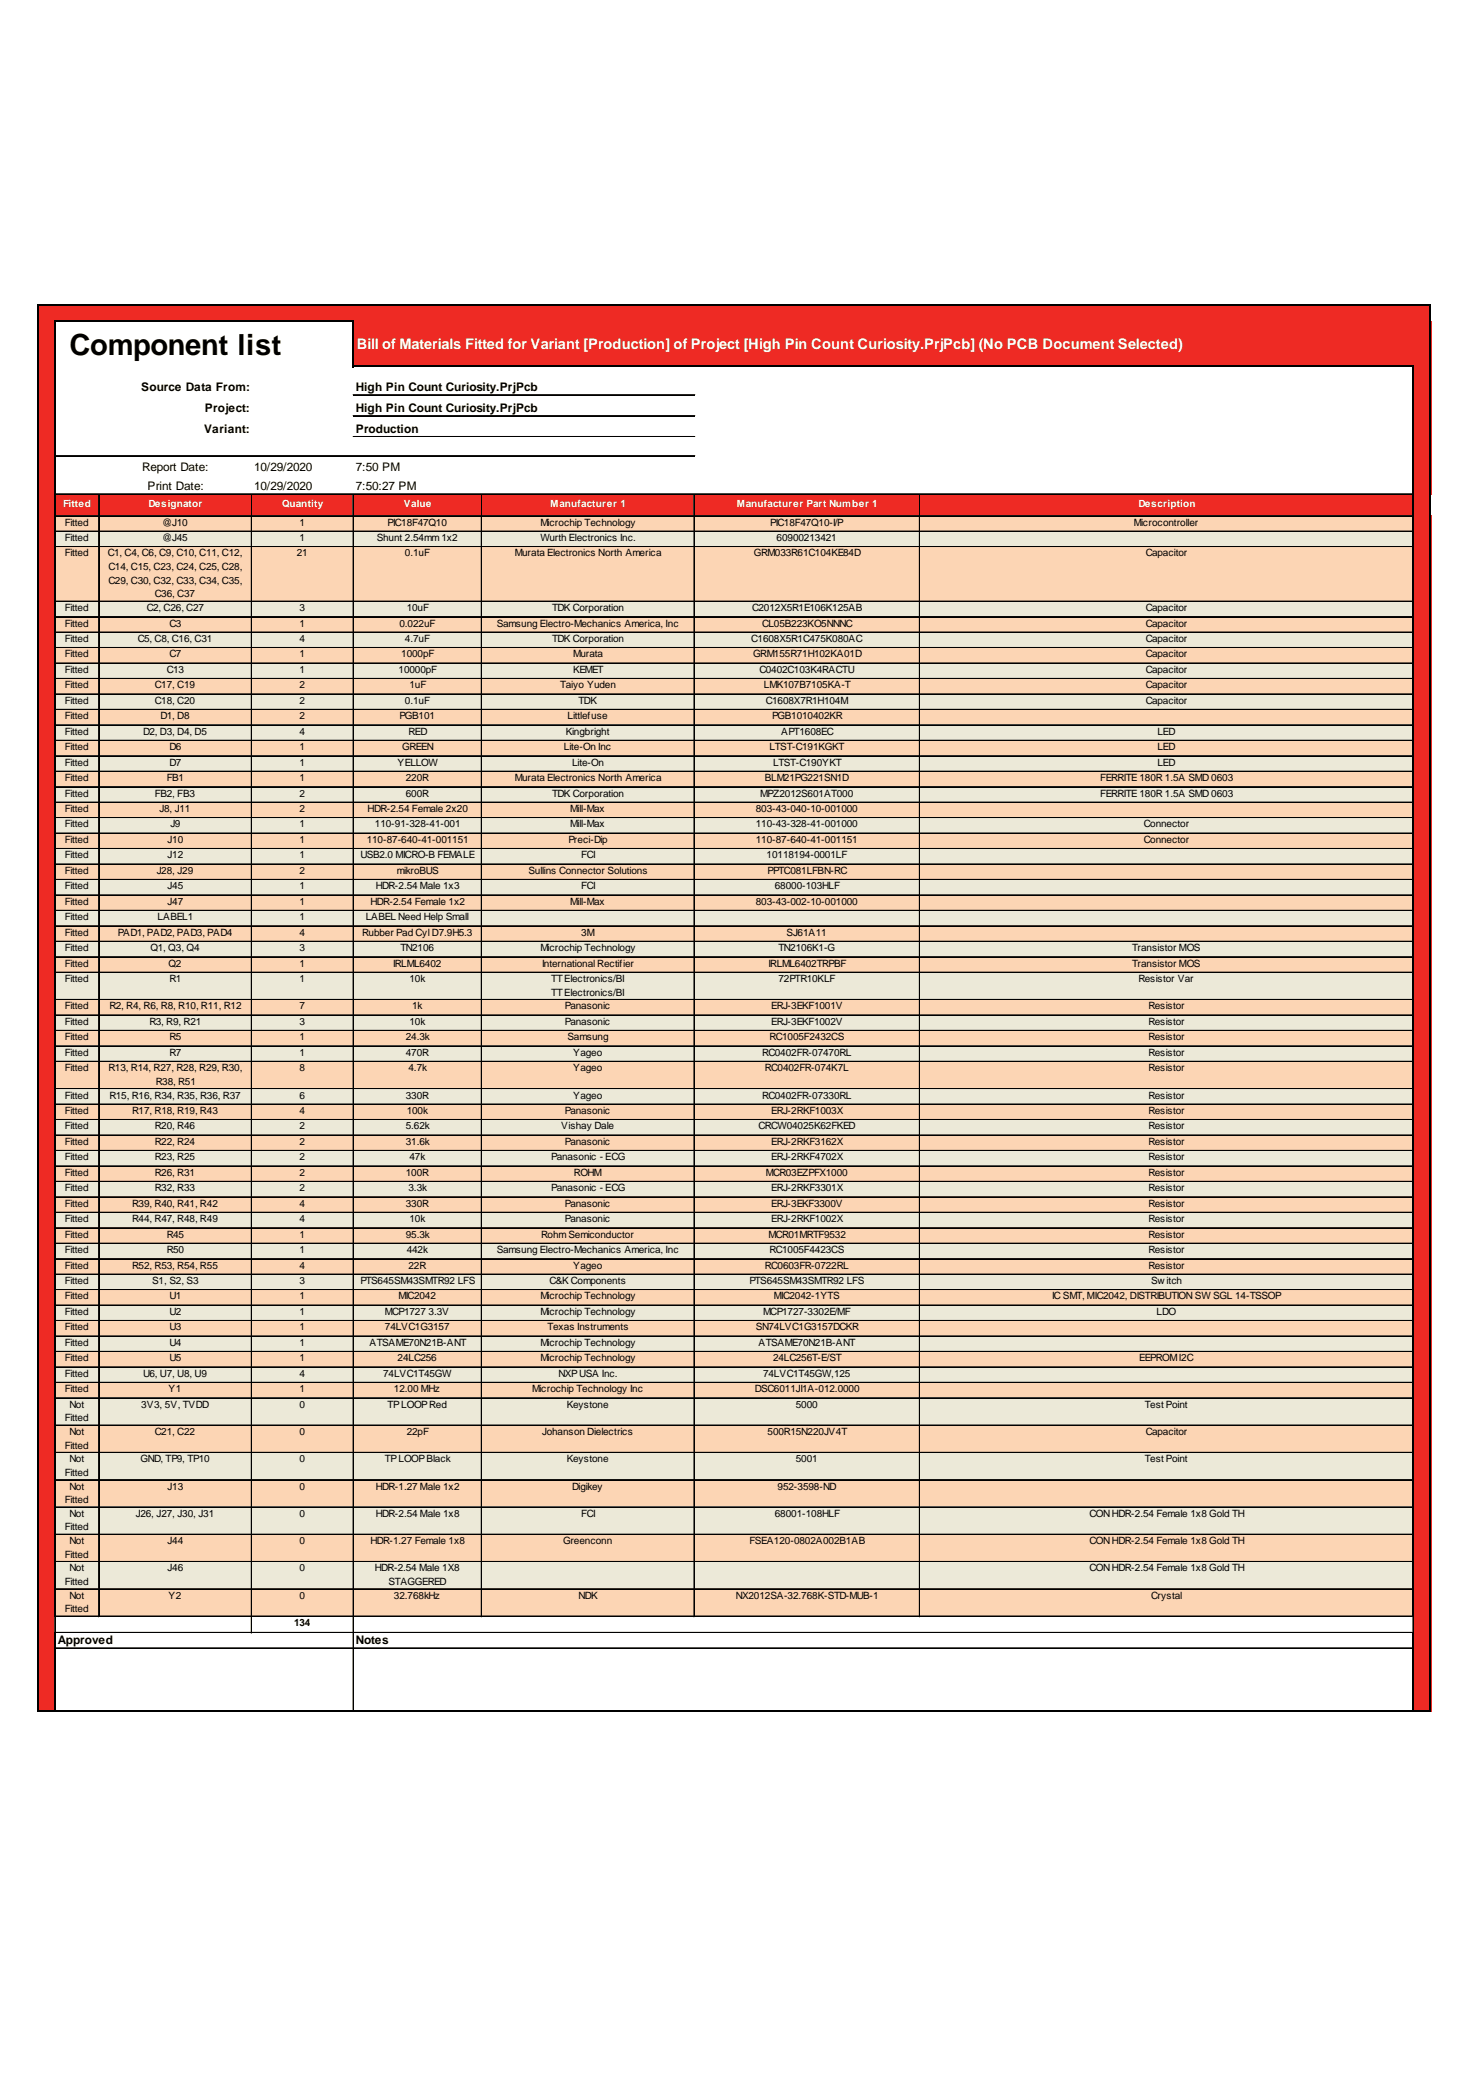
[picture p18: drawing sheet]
<svg xmlns="http://www.w3.org/2000/svg" width="297mm" height="420mm" viewBox="0 0 297 420" stroke-linecap="round" stroke-linejoin="round" font-family="sans-serif">
<defs><g id="words">
<text font-size="5.9" x="14" y="71.6">Component list</text>
<text font-size="2.9" fill="#fff" x="72" y="70.4">Bill of Materials Fitted for Variant [Production] of Project [High Pin Count Curiosity.PrjPcb] (No PCB Document Selected)</text>
<g font-size="2.4">
<text x="28.5" y="78.9">Source Data From:</text>
<text x="41.4" y="83.1">Project:</text>
<text x="71.8" y="78.9">High Pin Count Curiosity.PrjPcb</text>
<text x="71.8" y="83.1">High Pin Count Curiosity.PrjPcb</text>
<text x="41.2" y="87.3">Variant:</text>
<text x="71.8" y="87.3">Production</text>
<text x="28.7" y="95.1">Report Date:</text>
<text x="51.3" y="95.1">10/29/2020</text>
<text x="71.8" y="95.1">7:50 PM</text>
<text x="29.8" y="98.9">Print Date:</text>
<text x="51.3" y="98.9">10/29/2020</text>
<text x="71.8" y="98.9">7:50:27 PM</text>
<text x="11.6" y="331.9">Approved</text>
<text x="71.8" y="331.9">Notes</text>
</g>
<g font-size="2" fill="#fff">
<text x="12.7" y="102.4">Fitted</text>
<text x="30" y="102.4">Designator</text>
<text x="57" y="102.4">Quantity</text>
<text x="81.6" y="102.4">Value</text>
<text x="111.1" y="102.4">Manufacturer 1</text>
<text x="148.8" y="102.4">Manufacturer Part Number 1</text>
<text x="229.9" y="102.4">Description</text>
</g>
<g font-size="2">
<text x="13.1" y="106.1">Fitted</text>
<text x="32.8" y="106.1">@J10</text>
<text x="60.5" y="106.1">1</text>
<text x="78.3" y="106.1">PIC18F47Q10</text>
<text x="109.1" y="106.1">Microchip Technology</text>
<text x="155.5" y="106.1">PIC18F47Q10-I/P</text>
<text x="229" y="106.1">Microcontroller</text>
<text x="13.1" y="109.2">Fitted</text>
<text x="13.1" y="112.4">Fitted</text>
<text x="21.7" y="112.4">C1, C4, C6, C9, C10, C11, C12,</text>
<text x="32.8" y="109.2">@J45</text>
<text x="59.9" y="112.4">21</text>
<text x="60.5" y="109.2">1</text>
<text x="76.1" y="109.2">Shunt 2.54mm1x2</text>
<text x="81.8" y="112.4">0.1uF</text>
<text x="104" y="112.4">Murata Electronics North America</text>
<text x="109.1" y="109.2">Wurth Electronics Inc.</text>
<text x="152.2" y="112.4">GRM033R61C104KE84D</text>
<text x="156.8" y="109.2">60900213421</text>
<text x="231.4" y="112.4">Capacitor</text>
<text x="21.9" y="115.1">C14, C15, C23, C24, C25, C28,</text>
<text x="21.9" y="117.9">C29, C30, C32, C33, C34, C35,</text>
<text x="13.1" y="123.4">Fitted</text>
<text x="29.6" y="123.4">C2, C26, C27</text>
<text x="31.3" y="120.6">C36, C37</text>
<text x="60.5" y="123.4">3</text>
<text x="82.1" y="123.4">10uF</text>
<text x="111.5" y="123.4">TDK Corporation</text>
<text x="151.9" y="123.4">C2012X5R1E106K125AB</text>
<text x="231.4" y="123.4">Capacitor</text>
<text x="13.1" y="126.5">Fitted</text>
<text x="13.1" y="129.6">Fitted</text>
<text x="27.8" y="129.6">C5, C8, C16, C31</text>
<text x="34.2" y="126.5">C3</text>
<text x="60.5" y="126.5">1</text>
<text x="60.5" y="129.6">4</text>
<text x="80.7" y="126.5">0.022uF</text>
<text x="81.8" y="129.6">4.7uF</text>
<text x="100.3" y="126.5">Samsung Electro-Mechanics America, Inc</text>
<text x="111.5" y="129.6">TDK Corporation</text>
<text x="151.7" y="129.6">C1608X5R1C475K080AC</text>
<text x="153.9" y="126.5">CL05B223KO5NNNC</text>
<text x="231.4" y="126.5">Capacitor</text>
<text x="231.4" y="129.6">Capacitor</text>
<text x="13.1" y="132.7">Fitted</text>
<text x="13.1" y="135.9">Fitted</text>
<text x="33.7" y="135.9">C13</text>
<text x="34.2" y="132.7">C7</text>
<text x="60.5" y="132.7">1</text>
<text x="60.5" y="135.9">1</text>
<text x="80.5" y="135.9">10000pF</text>
<text x="81" y="132.7">1000pF</text>
<text x="115.7" y="132.7">Murata</text>
<text x="115.7" y="135.9">KEMET</text>
<text x="152.1" y="132.7">GRM155R71H102KA01D</text>
<text x="153.3" y="135.9">C0402C103K4RACTU</text>
<text x="231.4" y="132.7">Capacitor</text>
<text x="231.4" y="135.9">Capacitor</text>
<text x="13.1" y="139">Fitted</text>
<text x="13.1" y="142.1">Fitted</text>
<text x="31.3" y="139">C17, C19</text>
<text x="31.3" y="142.1">C18, C20</text>
<text x="60.5" y="139">2</text>
<text x="60.5" y="142.1">2</text>
<text x="81.8" y="142.1">0.1uF</text>
<text x="82.7" y="139">1uF</text>
<text x="113.1" y="139">Taiyo Yuden</text>
<text x="116.8" y="142.1">TDK</text>
<text x="154.3" y="139">LMK107B7105KA-T</text>
<text x="154.6" y="142.1">C1608X7R1H104M</text>
<text x="231.4" y="139">Capacitor</text>
<text x="231.4" y="142.1">Capacitor</text>
<text x="13.1" y="145.2">Fitted</text>
<text x="13.1" y="148.3">Fitted</text>
<text x="28.9" y="148.3">D2, D3, D4, D5</text>
<text x="32.4" y="145.2">D1, D8</text>
<text x="60.5" y="145.2">2</text>
<text x="60.5" y="148.3">4</text>
<text x="80.7" y="145.2">PGB101</text>
<text x="82.5" y="148.3">RED</text>
<text x="114.2" y="148.3">Kingbright</text>
<text x="114.6" y="145.2">Littlefuse</text>
<text x="155.9" y="145.2">PGB1010402KR</text>
<text x="157.7" y="148.3">APT1608EC</text>
<text x="233.7" y="148.3">LED</text>
<text x="13.1" y="151.5">Fitted</text>
<text x="13.1" y="154.6">Fitted</text>
<text x="34.2" y="151.5">D6</text>
<text x="34.2" y="154.6">D7</text>
<text x="60.5" y="151.5">1</text>
<text x="60.5" y="154.6">1</text>
<text x="80.3" y="154.6">YELLOW</text>
<text x="81.2" y="151.5">GREEN</text>
<text x="113.9" y="151.5">Lite-On Inc</text>
<text x="115.5" y="154.6">Lite-On</text>
<text x="155.4" y="151.5">LTST-C191KGKT</text>
<text x="156.1" y="154.6">LTST-C190YKT</text>
<text x="233.7" y="151.5">LED</text>
<text x="233.7" y="154.6">LED</text>
<text x="13.1" y="157.7">Fitted</text>
<text x="13.1" y="160.8">Fitted</text>
<text x="31.3" y="160.8">FB2, FB3</text>
<text x="33.7" y="157.7">FB1</text>
<text x="60.5" y="157.7">1</text>
<text x="60.5" y="160.8">2</text>
<text x="81.9" y="157.7">220R</text>
<text x="81.9" y="160.8">600R</text>
<text x="104" y="157.7">Murata Electronics North America</text>
<text x="111.5" y="160.8">TDK Corporation</text>
<text x="153.5" y="160.8">MPZ2012S601AT000</text>
<text x="154.4" y="157.7">BLM21PG221SN1D</text>
<text x="222.2" y="157.7">FERRITE180R 1.5A SMD 0603</text>
<text x="222.2" y="160.8">FERRITE180R 1.5A SMD 0603</text>
<text x="13.1" y="164">Fitted</text>
<text x="13.1" y="167.1">Fitted</text>
<text x="32.2" y="164">J8, J11</text>
<text x="34.4" y="167.1">J9</text>
<text x="60.5" y="164">2</text>
<text x="60.5" y="167.1">1</text>
<text x="74.2" y="164">HDR-2.54 Female 2x20</text>
<text x="75.7" y="167.1">110-91-328-41-001</text>
<text x="115.2" y="164">Mill-Max</text>
<text x="115.2" y="167.1">Mill-Max</text>
<text x="152.6" y="164">803-43-040-10-001000</text>
<text x="152.6" y="167.1">110-43-328-41-001000</text>
<text x="231" y="167.1">Connector</text>
<text x="13.1" y="170.2">Fitted</text>
<text x="13.1" y="173.3">Fitted</text>
<text x="33.9" y="170.2">J10</text>
<text x="33.9" y="173.3">J12</text>
<text x="60.5" y="170.2">1</text>
<text x="60.5" y="173.3">1</text>
<text x="72.8" y="173.3">USB2.0 MICRO-B FEMALE</text>
<text x="74.1" y="170.2">110-87-640-41-001151</text>
<text x="114.8" y="170.2">Preci-Dip</text>
<text x="117.4" y="173.3">FCI</text>
<text x="152.6" y="170.2">110-87-640-41-001151</text>
<text x="154.8" y="173.3">10118194-0001LF</text>
<text x="231" y="170.2">Connector</text>
<text x="13.1" y="176.4">Fitted</text>
<text x="13.1" y="179.6">Fitted</text>
<text x="31.7" y="176.4">J28, J29</text>
<text x="33.9" y="179.6">J45</text>
<text x="60.5" y="176.4">2</text>
<text x="60.5" y="179.6">1</text>
<text x="75.9" y="179.6">HDR-2.54 Male 1x3</text>
<text x="80.1" y="176.4">mikroBUS</text>
<text x="106.7" y="176.4">Sullins Connector Solutions</text>
<text x="117.4" y="179.6">FCI</text>
<text x="155" y="176.4">PPTC081LFBN-RC</text>
<text x="156.5" y="179.6">68000-103HLF</text>
<text x="13.1" y="182.7">Fitted</text>
<text x="13.1" y="185.8">Fitted</text>
<text x="31.8" y="185.8">LABEL1</text>
<text x="33.9" y="182.7">J47</text>
<text x="60.5" y="182.7">1</text>
<text x="60.5" y="185.8">1</text>
<text x="73.9" y="185.8">LABEL Need Help Small</text>
<text x="74.8" y="182.7">HDR-2.54 Female 1x2</text>
<text x="115.2" y="182.7">Mill-Max</text>
<text x="152.6" y="182.7">803-43-002-10-001000</text>
<text x="13.1" y="188.9">Fitted</text>
<text x="23.8" y="188.9">PAD1, PAD2, PAD3, PAD4</text>
<text x="60.5" y="188.9">4</text>
<text x="73.1" y="188.9">Rubber Pad Cyl D7.9H5.3</text>
<text x="117.4" y="188.9">3M</text>
<text x="158.9" y="188.9">SJ61A11</text>
<text x="13.1" y="192">Fitted</text>
<text x="13.1" y="195.2">Fitted</text>
<text x="30.4" y="192">Q1, Q3, Q4</text>
<text x="34" y="195.2">Q2</text>
<text x="60.5" y="192">3</text>
<text x="60.5" y="195.2">1</text>
<text x="79.4" y="195.2">IRLML6402</text>
<text x="80.8" y="192">TN2106</text>
<text x="109.1" y="192">Microchip Technology</text>
<text x="109.5" y="195.2">International Rectifier</text>
<text x="155.2" y="195.2">IRLML6402TRPBF</text>
<text x="157.2" y="192">TN2106K1-G</text>
<text x="228.6" y="192">Transistor MOS</text>
<text x="228.6" y="195.2">Transistor MOS</text>
<text x="13.1" y="198.3">Fitted</text>
<text x="13.1" y="203.8">Fitted</text>
<text x="22.1" y="203.8">R2, R4, R6, R8, R10, R11, R12</text>
<text x="34.2" y="198.3">R1</text>
<text x="60.5" y="198.3">1</text>
<text x="60.5" y="203.8">7</text>
<text x="82.7" y="198.3">10k</text>
<text x="83.2" y="203.8">1k</text>
<text x="111.3" y="198.3">TTElectronics/BI</text>
<text x="111.3" y="201">TTElectronics/BI</text>
<text x="114.1" y="203.8">Panasonic</text>
<text x="155.7" y="203.8">ERJ-3EKF1001V</text>
<text x="157.2" y="198.3">72PTR10KLF</text>
<text x="229.9" y="198.3">Resistor Var</text>
<text x="231.9" y="203.8">Resistor</text>
<text x="13.1" y="206.9">Fitted</text>
<text x="30.2" y="206.9">R3, R9, R21</text>
<text x="60.5" y="206.9">3</text>
<text x="82.7" y="206.9">10k</text>
<text x="114.1" y="206.9">Panasonic</text>
<text x="155.7" y="206.9">ERJ-3EKF1002V</text>
<text x="231.9" y="206.9">Resistor</text>
<text x="13.1" y="210">Fitted</text>
<text x="13.1" y="213.2">Fitted</text>
<text x="34.2" y="210">R5</text>
<text x="34.2" y="213.2">R7</text>
<text x="60.5" y="210">1</text>
<text x="60.5" y="213.2">1</text>
<text x="81.9" y="210">24.3k</text>
<text x="81.9" y="213.2">470R</text>
<text x="114.6" y="210">Samsung</text>
<text x="115.7" y="213.2">Yageo</text>
<text x="153.9" y="213.2">RC0402FR-07470RL</text>
<text x="155.4" y="210">RC1005F2432CS</text>
<text x="231.9" y="210">Resistor</text>
<text x="231.9" y="213.2">Resistor</text>
<text x="13.1" y="216.3">Fitted</text>
<text x="13.1" y="221.8">Fitted</text>
<text x="21.9" y="216.3">R13, R14, R27, R28, R29, R30,</text>
<text x="22.1" y="221.8">R15, R16, R34, R35, R36, R37</text>
<text x="31.5" y="219">R38, R51</text>
<text x="60.5" y="216.3">8</text>
<text x="60.5" y="221.8">6</text>
<text x="81.9" y="221.8">330R</text>
<text x="82.5" y="216.3">4.7k</text>
<text x="115.7" y="216.3">Yageo</text>
<text x="115.7" y="221.8">Yageo</text>
<text x="153.9" y="221.8">RC0402FR-07330RL</text>
<text x="154.4" y="216.3">RC0402FR-074K7L</text>
<text x="231.9" y="216.3">Resistor</text>
<text x="231.9" y="221.8">Resistor</text>
<text x="13.1" y="224.9">Fitted</text>
<text x="26.7" y="224.9">R17, R18, R19, R43</text>
<text x="60.5" y="224.9">4</text>
<text x="82.1" y="224.9">100k</text>
<text x="114.1" y="224.9">Panasonic</text>
<text x="155.7" y="224.9">ERJ-2RKF1003X</text>
<text x="231.9" y="224.9">Resistor</text>
<text x="13.1" y="228">Fitted</text>
<text x="13.1" y="231.2">Fitted</text>
<text x="31.3" y="228">R20, R46</text>
<text x="31.3" y="231.2">R22, R24</text>
<text x="60.5" y="228">2</text>
<text x="60.5" y="231.2">2</text>
<text x="81.9" y="228">5.62k</text>
<text x="81.9" y="231.2">31.6k</text>
<text x="113.3" y="228">Vishay Dale</text>
<text x="114.1" y="231.2">Panasonic</text>
<text x="153.2" y="228">CRCW04025K62FKED</text>
<text x="155.7" y="231.2">ERJ-2RKF3162X</text>
<text x="231.9" y="228">Resistor</text>
<text x="231.9" y="231.2">Resistor</text>
<text x="13.1" y="234.3">Fitted</text>
<text x="13.1" y="237.4">Fitted</text>
<text x="31.3" y="234.3">R23, R25</text>
<text x="31.3" y="237.4">R26, R31</text>
<text x="60.5" y="234.3">2</text>
<text x="60.5" y="237.4">2</text>
<text x="81.9" y="237.4">100R</text>
<text x="82.7" y="234.3">47k</text>
<text x="111.3" y="234.3">Panasonic - ECG</text>
<text x="115.9" y="237.4">ROHM</text>
<text x="154.6" y="237.4">MCR03EZPFX1000</text>
<text x="155.7" y="234.3">ERJ-2RKF4702X</text>
<text x="231.9" y="234.3">Resistor</text>
<text x="231.9" y="237.4">Resistor</text>
<text x="13.1" y="240.5">Fitted</text>
<text x="13.1" y="243.6">Fitted</text>
<text x="26.7" y="243.6">R39, R40, R41, R42</text>
<text x="31.3" y="240.5">R32, R33</text>
<text x="60.5" y="240.5">2</text>
<text x="60.5" y="243.6">4</text>
<text x="81.9" y="243.6">330R</text>
<text x="82.5" y="240.5">3.3k</text>
<text x="111.3" y="240.5">Panasonic - ECG</text>
<text x="114.1" y="243.6">Panasonic</text>
<text x="155.7" y="240.5">ERJ-2RKF3301X</text>
<text x="155.7" y="243.6">ERJ-3EKF3300V</text>
<text x="231.9" y="240.5">Resistor</text>
<text x="231.9" y="243.6">Resistor</text>
<text x="13.1" y="246.8">Fitted</text>
<text x="13.1" y="249.9">Fitted</text>
<text x="26.7" y="246.8">R44, R47, R48, R49</text>
<text x="33.7" y="249.9">R45</text>
<text x="60.5" y="246.8">4</text>
<text x="60.5" y="249.9">1</text>
<text x="81.9" y="249.9">95.3k</text>
<text x="82.7" y="246.8">10k</text>
<text x="109.3" y="249.9">RohmSemiconductor</text>
<text x="114.1" y="246.8">Panasonic</text>
<text x="155.2" y="249.9">MCR01MRTF9532</text>
<text x="155.7" y="246.8">ERJ-2RKF1002X</text>
<text x="231.9" y="246.8">Resistor</text>
<text x="231.9" y="249.9">Resistor</text>
<text x="13.1" y="253">Fitted</text>
<text x="13.1" y="256.1">Fitted</text>
<text x="26.7" y="256.1">R52, R53, R54, R55</text>
<text x="33.7" y="253">R50</text>
<text x="60.5" y="253">1</text>
<text x="60.5" y="256.1">4</text>
<text x="82.1" y="253">442k</text>
<text x="82.5" y="256.1">22R</text>
<text x="100.3" y="253">Samsung Electro-Mechanics America, Inc</text>
<text x="115.7" y="256.1">Yageo</text>
<text x="154.4" y="256.1">RC0603FR-0722RL</text>
<text x="155.4" y="253">RC1005F4423CS</text>
<text x="231.9" y="253">Resistor</text>
<text x="231.9" y="256.1">Resistor</text>
<text x="13.1" y="259.2">Fitted</text>
<text x="13.1" y="262.4">Fitted</text>
<text x="30.7" y="259.2">S1, S2, S3</text>
<text x="34.2" y="262.4">U1</text>
<text x="60.5" y="259.2">3</text>
<text x="60.5" y="262.4">1</text>
<text x="72.8" y="259.2">PTS645SM43SMTR92 LFS</text>
<text x="80.5" y="262.4">MIC2042</text>
<text x="109.1" y="262.4">Microchip Technology</text>
<text x="110.9" y="259.2">C&amp;K Components</text>
<text x="151.3" y="259.2">PTS645SM43SMTR92 LFS</text>
<text x="156.3" y="262.4">MIC2042-1YTS</text>
<text x="212.4" y="262.4">IC SMT, MIC2042, DISTRIBUTION SW SGL 14-TSSOP</text>
<text x="232.5" y="259.2">Sw itch</text>
<text x="13.1" y="265.5">Fitted</text>
<text x="13.1" y="268.6">Fitted</text>
<text x="34.2" y="265.5">U2</text>
<text x="34.2" y="268.6">U3</text>
<text x="60.5" y="265.5">1</text>
<text x="60.5" y="268.6">1</text>
<text x="77.7" y="265.5">MCP1727</text>
<text x="77.7" y="268.6">74LVC1G3157</text>
<text x="86.5" y="265.5">3.3V</text>
<text x="109.1" y="265.5">Microchip Technology</text>
<text x="110.6" y="268.6">Texas Instruments</text>
<text x="152.6" y="268.6">SN74LVC1G3157DCKR</text>
<text x="154.1" y="265.5">MCP1727-3302E/MF</text>
<text x="233.6" y="265.5">LDO</text>
<text x="13.1" y="271.7">Fitted</text>
<text x="13.1" y="274.9">Fitted</text>
<text x="34.2" y="271.7">U4</text>
<text x="34.2" y="274.9">U5</text>
<text x="60.5" y="271.7">1</text>
<text x="60.5" y="274.9">1</text>
<text x="74.6" y="271.7">ATSAME70N21B-ANT</text>
<text x="80.3" y="274.9">24LC256</text>
<text x="109.1" y="271.7">Microchip Technology</text>
<text x="109.1" y="274.9">Microchip Technology</text>
<text x="153.2" y="271.7">ATSAME70N21B-ANT</text>
<text x="156.1" y="274.9">24LC256T-E/ST</text>
<text x="230.1" y="274.9">EEPROMI2C</text>
<text x="13.1" y="278">Fitted</text>
<text x="13.1" y="281.1">Fitted</text>
<text x="28.9" y="278">U6, U7, U8, U9</text>
<text x="34" y="281.1">Y1</text>
<text x="60.5" y="278">4</text>
<text x="60.5" y="281.1">1</text>
<text x="77.4" y="278">74LVC1T45GW</text>
<text x="79.6" y="281.1">12.00 MHz</text>
<text x="107.5" y="281.1">Microchip Technology Inc</text>
<text x="112.8" y="278">NXPUSA Inc.</text>
<text x="152.4" y="281.1">DSC6011JI1A-012.0000</text>
<text x="154.1" y="278">74LVC1T45GW,125</text>
<text x="13.1" y="287">Fitted</text>
<text x="14" y="284.2">Not</text>
<text x="28.5" y="284.2">3V3, 5V, TVDD</text>
<text x="60.5" y="284.2">0</text>
<text x="78.3" y="284.2">TPLOOPRed</text>
<text x="114.4" y="284.2">Keystone</text>
<text x="160.7" y="284.2">5000</text>
<text x="231.2" y="284.2">Test Point</text>
<text x="13.1" y="292.5">Fitted</text>
<text x="14" y="289.7">Not</text>
<text x="31.3" y="289.7">C21, C22</text>
<text x="60.5" y="289.7">0</text>
<text x="82.1" y="289.7">22pF</text>
<text x="109.5" y="289.7">Johanson Dielectrics</text>
<text x="155" y="289.7">500R15N220JV4T</text>
<text x="231.4" y="289.7">Capacitor</text>
<text x="13.1" y="298">Fitted</text>
<text x="14" y="295.2">Not</text>
<text x="28.3" y="295.2">GND, TP9, TP10</text>
<text x="60.5" y="295.2">0</text>
<text x="77.7" y="295.2">TPLOOPBlack</text>
<text x="114.4" y="295.2">Keystone</text>
<text x="160.7" y="295.2">5001</text>
<text x="231.2" y="295.2">Test Point</text>
<text x="13.1" y="303.5">Fitted</text>
<text x="14" y="300.7">Not</text>
<text x="33.9" y="300.7">J13</text>
<text x="60.5" y="300.7">0</text>
<text x="75.9" y="300.7">HDR-1.27 Male 1x2</text>
<text x="115.5" y="300.7">Digikey</text>
<text x="157" y="300.7">952-3598-ND</text>
<text x="13.1" y="309">Fitted</text>
<text x="14" y="306.3">Not</text>
<text x="14" y="311.8">Not</text>
<text x="27.4" y="306.3">J26, J27, J30, J31</text>
<text x="33.9" y="311.8">J44</text>
<text x="60.5" y="306.3">0</text>
<text x="60.5" y="311.8">0</text>
<text x="74.8" y="311.8">HDR-1.27 Female 1x8</text>
<text x="75.9" y="306.3">HDR-2.54 Male 1x8</text>
<text x="113.7" y="311.8">Greenconn</text>
<text x="117.4" y="306.3">FCI</text>
<text x="151.3" y="311.8">FSEA120-0802A002B1AB</text>
<text x="156.5" y="306.3">68001-108HLF</text>
<text x="220" y="306.3">CONHDR-2.54 Female 1x8 Gold TH</text>
<text x="220" y="311.8">CONHDR-2.54 Female 1x8 Gold TH</text>
<text x="13.1" y="314.5">Fitted</text>
<text x="14" y="317.3">Not</text>
<text x="33.9" y="317.3">J46</text>
<text x="60.5" y="317.3">0</text>
<text x="75.7" y="317.3">HDR-2.54 Male 1X8</text>
<text x="220" y="317.3">CONHDR-2.54 Female 1x8 Gold TH</text>
<text x="13.1" y="320">Fitted</text>
<text x="14" y="322.8">Not</text>
<text x="34" y="322.8">Y2</text>
<text x="60.5" y="322.8">0</text>
<text x="78.5" y="320">STAGGERED</text>
<text x="79.6" y="322.8">32.768kHz</text>
<text x="116.8" y="322.8">NDK</text>
<text x="148.6" y="322.8">NX2012SA-32.768K-STD-MUB-1</text>
<text x="232.5" y="322.8">Crystal</text>
<text x="13.1" y="325.5">Fitted</text>
<text x="59.4" y="328.3">134</text>
</g>
</g></defs>
<g fill="#ee2a24">
<path d="M7.7 61.6h281.3v3.4h-281.3z"/>
<path d="M7.7 64.8h3.6v9.4h-3.6z"/>
</g>
<path d="M11.1 64.8h60.4v9.4h-60.4z" fill="#fff"/>
<g fill="#ee2a24">
<path d="M71.3 64.8h217.7v9.4h-217.7z"/>
<path d="M7.7 74h3.6v14.3h-3.6z"/>
</g>
<g fill="#fff">
<path d="M11.1 74h39.8v14.3h-39.8z"/>
<path d="M71.3 74h214.2v14.3h-214.2z"/>
</g>
<g fill="#ee2a24">
<path d="M285.3 74h3.7v14.3h-3.7z"/>
<path d="M7.7 88.1h3.6v11.8h-3.6z"/>
</g>
<path d="M11.1 88.1h274.4v11.8h-274.4z" fill="#fff"/>
<g fill="#ee2a24">
<path d="M285.3 88.1h3.7v11.8h-3.7z"/>
<path d="M7.7 99.7h281.3v4.6h-281.3z"/>
<path d="M7.7 104.1h3.6v3.3h-3.6z"/>
</g>
<path d="M11.1 104.1h274.4v3.3h-274.4z" fill="#fcd5b4"/>
<g fill="#ee2a24">
<path d="M285.3 104.1h3.7v3.3h-3.7z"/>
<path d="M7.7 107.2h3.6v3.3h-3.6z"/>
</g>
<path d="M11.1 107.2h274.4v3.3h-274.4z" fill="#ece9d8"/>
<g fill="#ee2a24">
<path d="M285.3 107.2h3.7v3.3h-3.7z"/>
<path d="M7.7 110.3h3.6v11.2h-3.6z"/>
</g>
<path d="M11.1 110.3h274.4v11.2h-274.4z" fill="#fcd5b4"/>
<g fill="#ee2a24">
<path d="M285.3 110.3h3.7v11.2h-3.7z"/>
<path d="M7.7 121.4h3.6v3.3h-3.6z"/>
</g>
<path d="M11.1 121.4h274.4v3.3h-274.4z" fill="#ece9d8"/>
<g fill="#ee2a24">
<path d="M285.3 121.4h3.7v3.3h-3.7z"/>
<path d="M7.7 124.5h3.6v3.3h-3.6z"/>
</g>
<path d="M11.1 124.5h274.4v3.3h-274.4z" fill="#fcd5b4"/>
<g fill="#ee2a24">
<path d="M285.3 124.5h3.7v3.3h-3.7z"/>
<path d="M7.7 127.6h3.6v3.3h-3.6z"/>
</g>
<path d="M11.1 127.6h274.4v3.3h-274.4z" fill="#ece9d8"/>
<g fill="#ee2a24">
<path d="M285.3 127.6h3.7v3.3h-3.7z"/>
<path d="M7.7 130.7h3.6v3.3h-3.6z"/>
</g>
<path d="M11.1 130.7h274.4v3.3h-274.4z" fill="#fcd5b4"/>
<g fill="#ee2a24">
<path d="M285.3 130.7h3.7v3.3h-3.7z"/>
<path d="M7.7 133.8h3.6v3.4h-3.6z"/>
</g>
<path d="M11.1 133.8h274.4v3.4h-274.4z" fill="#ece9d8"/>
<g fill="#ee2a24">
<path d="M285.3 133.8h3.7v3.4h-3.7z"/>
<path d="M7.7 137h3.6v3.3h-3.6z"/>
</g>
<path d="M11.1 137h274.4v3.3h-274.4z" fill="#fcd5b4"/>
<g fill="#ee2a24">
<path d="M285.3 137h3.7v3.3h-3.7z"/>
<path d="M7.7 140.1h3.6v3.3h-3.6z"/>
</g>
<path d="M11.1 140.1h274.4v3.3h-274.4z" fill="#ece9d8"/>
<g fill="#ee2a24">
<path d="M285.3 140.1h3.7v3.3h-3.7z"/>
<path d="M7.7 143.2h3.6v3.3h-3.6z"/>
</g>
<path d="M11.1 143.2h274.4v3.3h-274.4z" fill="#fcd5b4"/>
<g fill="#ee2a24">
<path d="M285.3 143.2h3.7v3.3h-3.7z"/>
<path d="M7.7 146.3h3.6v3.3h-3.6z"/>
</g>
<path d="M11.1 146.3h274.4v3.3h-274.4z" fill="#ece9d8"/>
<g fill="#ee2a24">
<path d="M285.3 146.3h3.7v3.3h-3.7z"/>
<path d="M7.7 149.5h3.6v3.3h-3.6z"/>
</g>
<path d="M11.1 149.5h274.4v3.3h-274.4z" fill="#fcd5b4"/>
<g fill="#ee2a24">
<path d="M285.3 149.5h3.7v3.3h-3.7z"/>
<path d="M7.7 152.6h3.6v3.3h-3.6z"/>
</g>
<path d="M11.1 152.6h274.4v3.3h-274.4z" fill="#ece9d8"/>
<g fill="#ee2a24">
<path d="M285.3 152.6h3.7v3.3h-3.7z"/>
<path d="M7.7 155.7h3.6v3.3h-3.6z"/>
</g>
<path d="M11.1 155.7h274.4v3.3h-274.4z" fill="#fcd5b4"/>
<g fill="#ee2a24">
<path d="M285.3 155.7h3.7v3.3h-3.7z"/>
<path d="M7.7 158.8h3.6v3.3h-3.6z"/>
</g>
<path d="M11.1 158.8h274.4v3.3h-274.4z" fill="#ece9d8"/>
<g fill="#ee2a24">
<path d="M285.3 158.8h3.7v3.3h-3.7z"/>
<path d="M7.7 161.9h3.6v3.3h-3.6z"/>
</g>
<path d="M11.1 161.9h274.4v3.3h-274.4z" fill="#fcd5b4"/>
<g fill="#ee2a24">
<path d="M285.3 161.9h3.7v3.3h-3.7z"/>
<path d="M7.7 165.1h3.6v3.3h-3.6z"/>
</g>
<path d="M11.1 165.1h274.4v3.3h-274.4z" fill="#ece9d8"/>
<g fill="#ee2a24">
<path d="M285.3 165.1h3.7v3.3h-3.7z"/>
<path d="M7.7 168.2h3.6v3.3h-3.6z"/>
</g>
<path d="M11.1 168.2h274.4v3.3h-274.4z" fill="#fcd5b4"/>
<g fill="#ee2a24">
<path d="M285.3 168.2h3.7v3.3h-3.7z"/>
<path d="M7.7 171.3h3.6v3.3h-3.6z"/>
</g>
<path d="M11.1 171.3h274.4v3.3h-274.4z" fill="#ece9d8"/>
<g fill="#ee2a24">
<path d="M285.3 171.3h3.7v3.3h-3.7z"/>
<path d="M7.7 174.4h3.6v3.3h-3.6z"/>
</g>
<path d="M11.1 174.4h274.4v3.3h-274.4z" fill="#fcd5b4"/>
<g fill="#ee2a24">
<path d="M285.3 174.4h3.7v3.3h-3.7z"/>
<path d="M7.7 177.5h3.6v3.4h-3.6z"/>
</g>
<path d="M11.1 177.5h274.4v3.4h-274.4z" fill="#ece9d8"/>
<g fill="#ee2a24">
<path d="M285.3 177.5h3.7v3.4h-3.7z"/>
<path d="M7.7 180.7h3.6v3.3h-3.6z"/>
</g>
<path d="M11.1 180.7h274.4v3.3h-274.4z" fill="#fcd5b4"/>
<g fill="#ee2a24">
<path d="M285.3 180.7h3.7v3.3h-3.7z"/>
<path d="M7.7 183.8h3.6v3.3h-3.6z"/>
</g>
<path d="M11.1 183.8h274.4v3.3h-274.4z" fill="#ece9d8"/>
<g fill="#ee2a24">
<path d="M285.3 183.8h3.7v3.3h-3.7z"/>
<path d="M7.7 186.9h3.6v3.3h-3.6z"/>
</g>
<path d="M11.1 186.9h274.4v3.3h-274.4z" fill="#fcd5b4"/>
<g fill="#ee2a24">
<path d="M285.3 186.9h3.7v3.3h-3.7z"/>
<path d="M7.7 190h3.6v3.3h-3.6z"/>
</g>
<path d="M11.1 190h274.4v3.3h-274.4z" fill="#ece9d8"/>
<g fill="#ee2a24">
<path d="M285.3 190h3.7v3.3h-3.7z"/>
<path d="M7.7 193.2h3.6v3.3h-3.6z"/>
</g>
<path d="M11.1 193.2h274.4v3.3h-274.4z" fill="#fcd5b4"/>
<g fill="#ee2a24">
<path d="M285.3 193.2h3.7v3.3h-3.7z"/>
<path d="M7.7 196.3h3.6v5.7h-3.6z"/>
</g>
<path d="M11.1 196.3h274.4v5.7h-274.4z" fill="#ece9d8"/>
<g fill="#ee2a24">
<path d="M285.3 196.3h3.7v5.7h-3.7z"/>
<path d="M7.7 201.8h3.6v3.3h-3.6z"/>
</g>
<path d="M11.1 201.8h274.4v3.3h-274.4z" fill="#fcd5b4"/>
<g fill="#ee2a24">
<path d="M285.3 201.8h3.7v3.3h-3.7z"/>
<path d="M7.7 204.9h3.6v3.3h-3.6z"/>
</g>
<path d="M11.1 204.9h274.4v3.3h-274.4z" fill="#ece9d8"/>
<g fill="#ee2a24">
<path d="M285.3 204.9h3.7v3.3h-3.7z"/>
<path d="M7.7 208h3.6v3.3h-3.6z"/>
</g>
<path d="M11.1 208h274.4v3.3h-274.4z" fill="#fcd5b4"/>
<g fill="#ee2a24">
<path d="M285.3 208h3.7v3.3h-3.7z"/>
<path d="M7.7 211.1h3.6v3.4h-3.6z"/>
</g>
<path d="M11.1 211.1h274.4v3.4h-274.4z" fill="#ece9d8"/>
<g fill="#ee2a24">
<path d="M285.3 211.1h3.7v3.4h-3.7z"/>
<path d="M7.7 214.3h3.6v5.7h-3.6z"/>
</g>
<path d="M11.1 214.3h274.4v5.7h-274.4z" fill="#fcd5b4"/>
<g fill="#ee2a24">
<path d="M285.3 214.3h3.7v5.7h-3.7z"/>
<path d="M7.7 219.8h3.6v3.3h-3.6z"/>
</g>
<path d="M11.1 219.8h274.4v3.3h-274.4z" fill="#ece9d8"/>
<g fill="#ee2a24">
<path d="M285.3 219.8h3.7v3.3h-3.7z"/>
<path d="M7.7 222.9h3.6v3.3h-3.6z"/>
</g>
<path d="M11.1 222.9h274.4v3.3h-274.4z" fill="#fcd5b4"/>
<g fill="#ee2a24">
<path d="M285.3 222.9h3.7v3.3h-3.7z"/>
<path d="M7.7 226h3.6v3.3h-3.6z"/>
</g>
<path d="M11.1 226h274.4v3.3h-274.4z" fill="#ece9d8"/>
<g fill="#ee2a24">
<path d="M285.3 226h3.7v3.3h-3.7z"/>
<path d="M7.7 229.1h3.6v3.3h-3.6z"/>
</g>
<path d="M11.1 229.1h274.4v3.3h-274.4z" fill="#fcd5b4"/>
<g fill="#ee2a24">
<path d="M285.3 229.1h3.7v3.3h-3.7z"/>
<path d="M7.7 232.3h3.6v3.3h-3.6z"/>
</g>
<path d="M11.1 232.3h274.4v3.3h-274.4z" fill="#ece9d8"/>
<g fill="#ee2a24">
<path d="M285.3 232.3h3.7v3.3h-3.7z"/>
<path d="M7.7 235.4h3.6v3.3h-3.6z"/>
</g>
<path d="M11.1 235.4h274.4v3.3h-274.4z" fill="#fcd5b4"/>
<g fill="#ee2a24">
<path d="M285.3 235.4h3.7v3.3h-3.7z"/>
<path d="M7.7 238.5h3.6v3.3h-3.6z"/>
</g>
<path d="M11.1 238.5h274.4v3.3h-274.4z" fill="#ece9d8"/>
<g fill="#ee2a24">
<path d="M285.3 238.5h3.7v3.3h-3.7z"/>
<path d="M7.7 241.6h3.6v3.3h-3.6z"/>
</g>
<path d="M11.1 241.6h274.4v3.3h-274.4z" fill="#fcd5b4"/>
<g fill="#ee2a24">
<path d="M285.3 241.6h3.7v3.3h-3.7z"/>
<path d="M7.7 244.8h3.6v3.3h-3.6z"/>
</g>
<path d="M11.1 244.8h274.4v3.3h-274.4z" fill="#ece9d8"/>
<g fill="#ee2a24">
<path d="M285.3 244.8h3.7v3.3h-3.7z"/>
<path d="M7.7 247.9h3.6v3.3h-3.6z"/>
</g>
<path d="M11.1 247.9h274.4v3.3h-274.4z" fill="#fcd5b4"/>
<g fill="#ee2a24">
<path d="M285.3 247.9h3.7v3.3h-3.7z"/>
<path d="M7.7 251h3.6v3.3h-3.6z"/>
</g>
<path d="M11.1 251h274.4v3.3h-274.4z" fill="#ece9d8"/>
<g fill="#ee2a24">
<path d="M285.3 251h3.7v3.3h-3.7z"/>
<path d="M7.7 254.1h3.6v3.3h-3.6z"/>
</g>
<path d="M11.1 254.1h274.4v3.3h-274.4z" fill="#fcd5b4"/>
<g fill="#ee2a24">
<path d="M285.3 254.1h3.7v3.3h-3.7z"/>
<path d="M7.7 257.2h3.6v3.3h-3.6z"/>
</g>
<path d="M11.1 257.2h274.4v3.3h-274.4z" fill="#ece9d8"/>
<g fill="#ee2a24">
<path d="M285.3 257.2h3.7v3.3h-3.7z"/>
<path d="M7.7 260.4h3.6v3.3h-3.6z"/>
</g>
<path d="M11.1 260.4h274.4v3.3h-274.4z" fill="#fcd5b4"/>
<g fill="#ee2a24">
<path d="M285.3 260.4h3.7v3.3h-3.7z"/>
<path d="M7.7 263.5h3.6v3.3h-3.6z"/>
</g>
<path d="M11.1 263.5h274.4v3.3h-274.4z" fill="#ece9d8"/>
<g fill="#ee2a24">
<path d="M285.3 263.5h3.7v3.3h-3.7z"/>
<path d="M7.7 266.6h3.6v3.3h-3.6z"/>
</g>
<path d="M11.1 266.6h274.4v3.3h-274.4z" fill="#fcd5b4"/>
<g fill="#ee2a24">
<path d="M285.3 266.6h3.7v3.3h-3.7z"/>
<path d="M7.7 269.7h3.6v3.3h-3.6z"/>
</g>
<path d="M11.1 269.7h274.4v3.3h-274.4z" fill="#ece9d8"/>
<g fill="#ee2a24">
<path d="M285.3 269.7h3.7v3.3h-3.7z"/>
<path d="M7.7 272.8h3.6v3.3h-3.6z"/>
</g>
<path d="M11.1 272.8h274.4v3.3h-274.4z" fill="#fcd5b4"/>
<g fill="#ee2a24">
<path d="M285.3 272.8h3.7v3.3h-3.7z"/>
<path d="M7.7 276h3.6v3.3h-3.6z"/>
</g>
<path d="M11.1 276h274.4v3.3h-274.4z" fill="#ece9d8"/>
<g fill="#ee2a24">
<path d="M285.3 276h3.7v3.3h-3.7z"/>
<path d="M7.7 279.1h3.6v3.3h-3.6z"/>
</g>
<path d="M11.1 279.1h274.4v3.3h-274.4z" fill="#fcd5b4"/>
<g fill="#ee2a24">
<path d="M285.3 279.1h3.7v3.3h-3.7z"/>
<path d="M7.7 282.2h3.6v5.7h-3.6z"/>
</g>
<path d="M11.1 282.2h274.4v5.7h-274.4z" fill="#ece9d8"/>
<g fill="#ee2a24">
<path d="M285.3 282.2h3.7v5.7h-3.7z"/>
<path d="M7.7 287.7h3.6v5.7h-3.6z"/>
</g>
<path d="M11.1 287.7h274.4v5.7h-274.4z" fill="#fcd5b4"/>
<g fill="#ee2a24">
<path d="M285.3 287.7h3.7v5.7h-3.7z"/>
<path d="M7.7 293.2h3.6v5.7h-3.6z"/>
</g>
<path d="M11.1 293.2h274.4v5.7h-274.4z" fill="#ece9d8"/>
<g fill="#ee2a24">
<path d="M285.3 293.2h3.7v5.7h-3.7z"/>
<path d="M7.7 298.7h3.6v5.7h-3.6z"/>
</g>
<path d="M11.1 298.7h274.4v5.7h-274.4z" fill="#fcd5b4"/>
<g fill="#ee2a24">
<path d="M285.3 298.7h3.7v5.7h-3.7z"/>
<path d="M7.7 304.2h3.6v5.7h-3.6z"/>
</g>
<path d="M11.1 304.2h274.4v5.7h-274.4z" fill="#ece9d8"/>
<g fill="#ee2a24">
<path d="M285.3 304.2h3.7v5.7h-3.7z"/>
<path d="M7.7 309.7h3.6v5.7h-3.6z"/>
</g>
<path d="M11.1 309.7h274.4v5.7h-274.4z" fill="#fcd5b4"/>
<g fill="#ee2a24">
<path d="M285.3 309.7h3.7v5.7h-3.7z"/>
<path d="M7.7 315.3h3.6v5.6h-3.6z"/>
</g>
<path d="M11.1 315.3h274.4v5.6h-274.4z" fill="#ece9d8"/>
<g fill="#ee2a24">
<path d="M285.3 315.3h3.7v5.6h-3.7z"/>
<path d="M7.7 320.8h3.6v5.7h-3.6z"/>
</g>
<path d="M11.1 320.8h274.4v5.7h-274.4z" fill="#fcd5b4"/>
<g fill="#ee2a24">
<path d="M285.3 320.8h3.7v5.7h-3.7z"/>
<path d="M7.7 326.3h3.6v19.3h-3.6z"/>
<path d="M285.3 326.3h3.7v19.3h-3.7z"/>
</g>
<path d="M11.1 64.6v261.9M11.3 64.8h60.2M71.3 65v9.2M71.5 74h214M285.3 74.2v252.3M288.8 61.7v283.9M11.1 329.6v16M285.3 329.6v16M7.8 345.4h281.2" fill="none" stroke="#000" stroke-width=".37"/>
<g fill="none" stroke="#000" stroke-width=".2">
<path d="M71.3 79.7h69M71.3 79.8h69M11.3 92h129M11.3 92.1h129M11.3 99.7h273.8M11.3 99.8h273.8M19.9 99.9v226.6M20 99.9v226.6M50.7 99.9v229.9M50.8 99.9v229.9M71.3 99.9v245.3M71.3 83.9h69"/>
<path d="M71.3 84h69M71.3 88.1h69M71.3 88.2h69M71.4 99.9v245.3M97.2 99.9v226.6M97.3 99.9v226.6M140.1 99.9v226.6M140.2 99.9v226.6M185.6 99.9v226.6M185.7 99.9v226.6M11.3 107.2h8.6M11.3 107.3h8.6"/>
<path d="M11.3 110.3h8.6M11.3 110.4h8.6M11.3 104.1h273.8M11.3 104.2h273.8M20.1 107.2h30.6M20.1 107.3h30.6M20.1 110.3h30.6M20.1 110.4h30.6M50.9 107.2h20.4M50.9 107.3h20.4M50.9 110.3h20.4M50.9 110.4h20.4"/>
<path d="M71.5 107.2h25.7M71.5 107.3h25.7M71.5 110.3h25.7M71.5 110.4h25.7M97.4 107.2h42.7M97.4 107.3h42.7M97.4 110.3h42.7M97.4 110.4h42.7M140.3 107.2h45.3M140.3 107.3h45.3M140.3 110.3h45.3M140.3 110.4h45.3"/>
<path d="M185.8 107.2h99.3M185.8 107.3h99.3M185.8 110.3h99.3M185.8 110.4h99.3M11.3 121.4h8.6M11.3 121.5h8.6M11.3 124.5h8.6M11.3 124.6h8.6M11.3 127.6h8.6M11.3 127.7h8.6M11.3 130.7h8.6M11.3 130.8h8.6"/>
<path d="M11.3 133.8h8.6M11.3 133.9h8.6M11.3 137h8.6M11.3 137.1h8.6M20.1 121.4h30.6M20.1 121.5h30.6M20.1 124.5h30.6M20.1 124.6h30.6M20.1 127.6h30.6M20.1 127.7h30.6M20.1 130.7h30.6M20.1 130.8h30.6"/>
<path d="M20.1 133.8h30.6M20.1 133.9h30.6M20.1 137h30.6M20.1 137.1h30.6M50.9 121.4h20.4M50.9 121.5h20.4M50.9 124.5h20.4M50.9 124.6h20.4M50.9 127.6h20.4M50.9 127.7h20.4M50.9 130.7h20.4M50.9 130.8h20.4"/>
<path d="M50.9 133.8h20.4M50.9 133.9h20.4M50.9 137h20.4M50.9 137.1h20.4M71.5 121.4h25.7M71.5 121.5h25.7M71.5 124.5h25.7M71.5 124.6h25.7M71.5 127.6h25.7M71.5 127.7h25.7M71.5 130.7h25.7M71.5 130.8h25.7"/>
<path d="M71.5 133.8h25.7M71.5 133.9h25.7M71.5 137h25.7M71.5 137.1h25.7M97.4 121.4h42.7M97.4 121.5h42.7M97.4 124.5h42.7M97.4 124.6h42.7M97.4 127.6h42.7M97.4 127.7h42.7M97.4 130.7h42.7M97.4 130.8h42.7"/>
<path d="M97.4 133.8h42.7M97.4 133.9h42.7M97.4 137h42.7M97.4 137.1h42.7M140.3 121.4h45.3M140.3 121.5h45.3M140.3 124.5h45.3M140.3 124.6h45.3M140.3 127.6h45.3M140.3 127.7h45.3M140.3 130.7h45.3M140.3 130.8h45.3"/>
<path d="M140.3 133.8h45.3M140.3 133.9h45.3M140.3 137h45.3M140.3 137.1h45.3M185.8 121.4h99.3M185.8 121.5h99.3M185.8 124.5h99.3M185.8 124.6h99.3M185.8 127.6h99.3M185.8 127.7h99.3M185.8 130.7h99.3M185.8 130.8h99.3"/>
<path d="M185.8 133.8h99.3M185.8 133.9h99.3M185.8 137h99.3M185.8 137.1h99.3M11.3 140.1h8.6M11.3 140.2h8.6M11.3 143.2h8.6M11.3 143.3h8.6M11.3 146.3h8.6M11.3 146.4h8.6M11.3 149.5h8.6M11.3 152.6h8.6"/>
<path d="M11.3 152.7h8.6M11.3 155.7h8.6M11.3 155.8h8.6M11.3 158.8h8.6M11.3 158.9h8.6M20.1 140.1h30.6M20.1 140.2h30.6M20.1 143.2h30.6M20.1 143.3h30.6M20.1 146.3h30.6M20.1 146.4h30.6M20.1 149.5h30.6"/>
<path d="M20.1 152.6h30.6M20.1 152.7h30.6M20.1 155.7h30.6M20.1 155.8h30.6M20.1 158.8h30.6M20.1 158.9h30.6M50.9 140.1h20.4M50.9 140.2h20.4M50.9 143.2h20.4M50.9 143.3h20.4M50.9 146.3h20.4M50.9 146.4h20.4"/>
<path d="M50.9 149.5h20.4M50.9 152.6h20.4M50.9 152.7h20.4M50.9 155.7h20.4M50.9 155.8h20.4M50.9 158.8h20.4M50.9 158.9h20.4M71.5 140.1h25.7M71.5 140.2h25.7M71.5 143.2h25.7M71.5 143.3h25.7M71.5 146.3h25.7"/>
<path d="M71.5 146.4h25.7M71.5 149.5h25.7M71.5 152.6h25.7M71.5 152.7h25.7M71.5 155.7h25.7M71.5 155.8h25.7M71.5 158.8h25.7M71.5 158.9h25.7M97.4 140.1h42.7M97.4 140.2h42.7M97.4 143.2h42.7M97.4 143.3h42.7"/>
<path d="M97.4 146.3h42.7M97.4 146.4h42.7M97.4 149.5h42.7M97.4 152.6h42.7M97.4 152.7h42.7M97.4 155.7h42.7M97.4 155.8h42.7M97.4 158.8h42.7M97.4 158.9h42.7M140.3 140.1h45.3M140.3 140.2h45.3M140.3 143.2h45.3"/>
<path d="M140.3 143.3h45.3M140.3 146.3h45.3M140.3 146.4h45.3M140.3 149.5h45.3M140.3 152.6h45.3M140.3 152.7h45.3M140.3 155.7h45.3M140.3 155.8h45.3M140.3 158.8h45.3M140.3 158.9h45.3M185.8 140.1h99.3M185.8 140.2h99.3"/>
<path d="M185.8 143.2h99.3M185.8 143.3h99.3M185.8 146.3h99.3M185.8 146.4h99.3M185.8 149.5h99.3M185.8 152.6h99.3M185.8 152.7h99.3M185.8 155.7h99.3M185.8 155.8h99.3M185.8 158.8h99.3M185.8 158.9h99.3M11.3 161.9h8.6"/>
<path d="M11.3 162h8.6M11.3 165.1h8.6M11.3 165.2h8.6M11.3 168.2h8.6M11.3 168.3h8.6M11.3 171.3h8.6M11.3 171.4h8.6M11.3 174.4h8.6M11.3 174.5h8.6M11.3 177.5h8.6M11.3 177.6h8.6M20.1 161.9h30.6"/>
<path d="M20.1 162h30.6M20.1 165.1h30.6M20.1 165.2h30.6M20.1 168.2h30.6M20.1 168.3h30.6M20.1 171.3h30.6M20.1 171.4h30.6M20.1 174.4h30.6M20.1 174.5h30.6M20.1 177.5h30.6M20.1 177.6h30.6M50.9 161.9h20.4"/>
<path d="M50.9 162h20.4M50.9 165.1h20.4M50.9 165.2h20.4M50.9 168.2h20.4M50.9 168.3h20.4M50.9 171.3h20.4M50.9 171.4h20.4M50.9 174.4h20.4M50.9 174.5h20.4M50.9 177.5h20.4M50.9 177.6h20.4M71.5 161.9h25.7"/>
<path d="M71.5 162h25.7M71.5 165.1h25.7M71.5 165.2h25.7M71.5 168.2h25.7M71.5 168.3h25.7M71.5 171.3h25.7M71.5 171.4h25.7M71.5 174.4h25.7M71.5 174.5h25.7M71.5 177.5h25.7M71.5 177.6h25.7M97.4 161.9h42.7"/>
<path d="M97.4 162h42.7M97.4 165.1h42.7M97.4 165.2h42.7M97.4 168.2h42.7M97.4 168.3h42.7M97.4 171.3h42.7M97.4 171.4h42.7M97.4 174.4h42.7M97.4 174.5h42.7M97.4 177.5h42.7M97.4 177.6h42.7M140.3 161.9h45.3"/>
<path d="M140.3 162h45.3M140.3 165.1h45.3M140.3 165.2h45.3M140.3 168.2h45.3M140.3 168.3h45.3M140.3 171.3h45.3M140.3 171.4h45.3M140.3 174.4h45.3M140.3 174.5h45.3M140.3 177.5h45.3M140.3 177.6h45.3M185.8 161.9h99.3"/>
<path d="M185.8 162h99.3M185.8 165.1h99.3M185.8 165.2h99.3M185.8 168.2h99.3M185.8 168.3h99.3M185.8 171.3h99.3M185.8 171.4h99.3M185.8 174.4h99.3M185.8 174.5h99.3M185.8 177.5h99.3M185.8 177.6h99.3M11.3 180.7h8.6"/>
<path d="M11.3 180.8h8.6M11.3 183.8h8.6M11.3 183.9h8.6M11.3 186.9h8.6M11.3 187h8.6M11.3 190h8.6M11.3 190.1h8.6M11.3 193.2h8.6M11.3 196.3h8.6M11.3 196.4h8.6M20.1 180.7h30.6M20.1 180.8h30.6"/>
<path d="M20.1 183.8h30.6M20.1 183.9h30.6M20.1 186.9h30.6M20.1 187h30.6M20.1 190h30.6M20.1 190.1h30.6M20.1 193.2h30.6M20.1 196.3h30.6M20.1 196.4h30.6M50.9 180.7h20.4M50.9 180.8h20.4M50.9 183.8h20.4"/>
<path d="M50.9 183.9h20.4M50.9 186.9h20.4M50.9 187h20.4M50.9 190h20.4M50.9 190.1h20.4M50.9 193.2h20.4M50.9 196.3h20.4M50.9 196.4h20.4M71.5 180.7h25.7M71.5 180.8h25.7M71.5 183.8h25.7M71.5 183.9h25.7"/>
<path d="M71.5 186.9h25.7M71.5 187h25.7M71.5 190h25.7M71.5 190.1h25.7M71.5 193.2h25.7M71.5 196.3h25.7M71.5 196.4h25.7M97.4 180.7h42.7M97.4 180.8h42.7M97.4 183.8h42.7M97.4 183.9h42.7M97.4 186.9h42.7"/>
<path d="M97.4 187h42.7M97.4 190h42.7M97.4 190.1h42.7M97.4 193.2h42.7M97.4 196.3h42.7M97.4 196.4h42.7M140.3 180.7h45.3M140.3 180.8h45.3M140.3 183.8h45.3M140.3 183.9h45.3M140.3 186.9h45.3M140.3 187h45.3"/>
<path d="M140.3 190h45.3M140.3 190.1h45.3M140.3 193.2h45.3M140.3 196.3h45.3M140.3 196.4h45.3M185.8 180.7h99.3M185.8 180.8h99.3M185.8 183.8h99.3M185.8 183.9h99.3M185.8 186.9h99.3M185.8 187h99.3M185.8 190h99.3"/>
<path d="M185.8 190.1h99.3M185.8 193.2h99.3M185.8 196.3h99.3M185.8 196.4h99.3M11.3 201.8h8.6M11.3 201.9h8.6M11.3 204.9h8.6M11.3 205h8.6M11.3 208h8.6M11.3 208.1h8.6M11.3 211.1h8.6M11.3 211.2h8.6"/>
<path d="M11.3 214.3h8.6M11.3 214.4h8.6M11.3 219.8h8.6M11.3 219.9h8.6M20.1 201.8h30.6M20.1 201.9h30.6M20.1 204.9h30.6M20.1 205h30.6M20.1 208h30.6M20.1 208.1h30.6M20.1 211.1h30.6M20.1 211.2h30.6"/>
<path d="M20.1 214.3h30.6M20.1 214.4h30.6M20.1 219.8h30.6M20.1 219.9h30.6M50.9 201.8h20.4M50.9 201.9h20.4M50.9 204.9h20.4M50.9 205h20.4M50.9 208h20.4M50.9 208.1h20.4M50.9 211.1h20.4M50.9 211.2h20.4"/>
<path d="M50.9 214.3h20.4M50.9 214.4h20.4M50.9 219.8h20.4M50.9 219.9h20.4M71.5 201.8h25.7M71.5 201.9h25.7M71.5 204.9h25.7M71.5 205h25.7M71.5 208h25.7M71.5 208.1h25.7M71.5 211.1h25.7M71.5 211.2h25.7"/>
<path d="M71.5 214.3h25.7M71.5 214.4h25.7M71.5 219.8h25.7M71.5 219.9h25.7M97.4 201.8h42.7M97.4 201.9h42.7M97.4 204.9h42.7M97.4 205h42.7M97.4 208h42.7M97.4 208.1h42.7M97.4 211.1h42.7M97.4 211.2h42.7"/>
<path d="M97.4 214.3h42.7M97.4 214.4h42.7M97.4 219.8h42.7M97.4 219.9h42.7M140.3 201.8h45.3M140.3 201.9h45.3M140.3 204.9h45.3M140.3 205h45.3M140.3 208h45.3M140.3 208.1h45.3M140.3 211.1h45.3M140.3 211.2h45.3"/>
<path d="M140.3 214.3h45.3M140.3 214.4h45.3M140.3 219.8h45.3M140.3 219.9h45.3M185.8 201.8h99.3M185.8 201.9h99.3M185.8 204.9h99.3M185.8 205h99.3M185.8 208h99.3M185.8 208.1h99.3M185.8 211.1h99.3M185.8 211.2h99.3"/>
<path d="M185.8 214.3h99.3M185.8 214.4h99.3M185.8 219.8h99.3M185.8 219.9h99.3M11.3 222.9h8.6M11.3 223h8.6M11.3 226h8.6M11.3 226.1h8.6M11.3 229.1h8.6M11.3 229.2h8.6M11.3 232.3h8.6M11.3 232.4h8.6"/>
<path d="M11.3 235.4h8.6M11.3 235.5h8.6M11.3 238.5h8.6M11.3 238.6h8.6M20.1 222.9h30.6M20.1 223h30.6M20.1 226h30.6M20.1 226.1h30.6M20.1 229.1h30.6M20.1 229.2h30.6M20.1 232.3h30.6M20.1 232.4h30.6"/>
<path d="M20.1 235.4h30.6M20.1 235.5h30.6M20.1 238.5h30.6M20.1 238.6h30.6M50.9 222.9h20.4M50.9 223h20.4M50.9 226h20.4M50.9 226.1h20.4M50.9 229.1h20.4M50.9 229.2h20.4M50.9 232.3h20.4M50.9 232.4h20.4"/>
<path d="M50.9 235.4h20.4M50.9 235.5h20.4M50.9 238.5h20.4M50.9 238.6h20.4M71.5 222.9h25.7M71.5 223h25.7M71.5 226h25.7M71.5 226.1h25.7M71.5 229.1h25.7M71.5 229.2h25.7M71.5 232.3h25.7M71.5 232.4h25.7"/>
<path d="M71.5 235.4h25.7M71.5 235.5h25.7M71.5 238.5h25.7M71.5 238.6h25.7M97.4 222.9h42.7M97.4 223h42.7M97.4 226h42.7M97.4 226.1h42.7M97.4 229.1h42.7M97.4 229.2h42.7M97.4 232.3h42.7M97.4 232.4h42.7"/>
<path d="M97.4 235.4h42.7M97.4 235.5h42.7M97.4 238.5h42.7M97.4 238.6h42.7M140.3 222.9h45.3M140.3 223h45.3M140.3 226h45.3M140.3 226.1h45.3M140.3 229.1h45.3M140.3 229.2h45.3M140.3 232.3h45.3M140.3 232.4h45.3"/>
<path d="M140.3 235.4h45.3M140.3 235.5h45.3M140.3 238.5h45.3M140.3 238.6h45.3M185.8 222.9h99.3M185.8 223h99.3M185.8 226h99.3M185.8 226.1h99.3M185.8 229.1h99.3M185.8 229.2h99.3M185.8 232.3h99.3M185.8 232.4h99.3"/>
<path d="M185.8 235.4h99.3M185.8 235.5h99.3M185.8 238.5h99.3M185.8 238.6h99.3M11.3 241.6h8.6M11.3 241.7h8.6M11.3 244.8h8.6M11.3 247.9h8.6M11.3 248h8.6M11.3 251h8.6M11.3 251.1h8.6M11.3 254.1h8.6"/>
<path d="M11.3 254.2h8.6M11.3 257.2h8.6M11.3 257.3h8.6M20.1 241.6h30.6M20.1 241.7h30.6M20.1 244.8h30.6M20.1 247.9h30.6M20.1 248h30.6M20.1 251h30.6M20.1 251.1h30.6M20.1 254.1h30.6M20.1 254.2h30.6"/>
<path d="M20.1 257.2h30.6M20.1 257.3h30.6M50.9 241.6h20.4M50.9 241.7h20.4M50.9 244.8h20.4M50.9 247.9h20.4M50.9 248h20.4M50.9 251h20.4M50.9 251.1h20.4M50.9 254.1h20.4M50.9 254.2h20.4M50.9 257.2h20.4"/>
<path d="M50.9 257.3h20.4M71.5 241.6h25.7M71.5 241.7h25.7M71.5 244.8h25.7M71.5 247.9h25.7M71.5 248h25.7M71.5 251h25.7M71.5 251.1h25.7M71.5 254.1h25.7M71.5 254.2h25.7M71.5 257.2h25.7M71.5 257.3h25.7"/>
<path d="M97.4 241.6h42.7M97.4 241.7h42.7M97.4 244.8h42.7M97.4 247.9h42.7M97.4 248h42.7M97.4 251h42.7M97.4 251.1h42.7M97.4 254.1h42.7M97.4 254.2h42.7M97.4 257.2h42.7M97.4 257.3h42.7M140.3 241.6h45.3"/>
<path d="M140.3 241.7h45.3M140.3 244.8h45.3M140.3 247.9h45.3M140.3 248h45.3M140.3 251h45.3M140.3 251.1h45.3M140.3 254.1h45.3M140.3 254.2h45.3M140.3 257.2h45.3M140.3 257.3h45.3M185.8 241.6h99.3M185.8 241.7h99.3"/>
<path d="M185.8 244.8h99.3M185.8 247.9h99.3M185.8 248h99.3M185.8 251h99.3M185.8 251.1h99.3M185.8 254.1h99.3M185.8 254.2h99.3M185.8 257.2h99.3M185.8 257.3h99.3M11.3 260.4h8.6M11.3 263.5h8.6M11.3 263.6h8.6"/>
<path d="M11.3 266.6h8.6M11.3 266.7h8.6M11.3 269.7h8.6M11.3 269.8h8.6M11.3 272.8h8.6M11.3 272.9h8.6M11.3 276h8.6M11.3 276.1h8.6M11.3 279.1h8.6M11.3 279.2h8.6M20.1 260.4h30.6M20.1 263.5h30.6"/>
<path d="M20.1 263.6h30.6M20.1 266.6h30.6M20.1 266.7h30.6M20.1 269.7h30.6M20.1 269.8h30.6M20.1 272.8h30.6M20.1 272.9h30.6M20.1 276h30.6M20.1 276.1h30.6M20.1 279.1h30.6M20.1 279.2h30.6M50.9 260.4h20.4"/>
<path d="M50.9 263.5h20.4M50.9 263.6h20.4M50.9 266.6h20.4M50.9 266.7h20.4M50.9 269.7h20.4M50.9 269.8h20.4M50.9 272.8h20.4M50.9 272.9h20.4M50.9 276h20.4M50.9 276.1h20.4M50.9 279.1h20.4M50.9 279.2h20.4"/>
<path d="M71.5 260.4h25.7M71.5 263.5h25.7M71.5 263.6h25.7M71.5 266.6h25.7M71.5 266.7h25.7M71.5 269.7h25.7M71.5 269.8h25.7M71.5 272.8h25.7M71.5 272.9h25.7M71.5 276h25.7M71.5 276.1h25.7M71.5 279.1h25.7"/>
<path d="M71.5 279.2h25.7M97.4 260.4h42.7M97.4 263.5h42.7M97.4 263.6h42.7M97.4 266.6h42.7M97.4 266.7h42.7M97.4 269.7h42.7M97.4 269.8h42.7M97.4 272.8h42.7M97.4 272.9h42.7M97.4 276h42.7M97.4 276.1h42.7"/>
<path d="M97.4 279.1h42.7M97.4 279.2h42.7M140.3 260.4h45.3M140.3 263.5h45.3M140.3 263.6h45.3M140.3 266.6h45.3M140.3 266.7h45.3M140.3 269.7h45.3M140.3 269.8h45.3M140.3 272.8h45.3M140.3 272.9h45.3M140.3 276h45.3"/>
<path d="M140.3 276.1h45.3M140.3 279.1h45.3M140.3 279.2h45.3M185.8 260.4h99.3M185.8 263.5h99.3M185.8 263.6h99.3M185.8 266.6h99.3M185.8 266.7h99.3M185.8 269.7h99.3M185.8 269.8h99.3M185.8 272.8h99.3M185.8 272.9h99.3"/>
<path d="M185.8 276h99.3M185.8 276.1h99.3M185.8 279.1h99.3M185.8 279.2h99.3M11.3 282.2h8.6M11.3 282.3h8.6M11.3 287.7h8.6M11.3 287.8h8.6M11.3 293.2h8.6M11.3 293.3h8.6M11.3 298.7h8.6M11.3 298.8h8.6"/>
<path d="M20.1 282.2h30.6M20.1 282.3h30.6M20.1 287.7h30.6M20.1 287.8h30.6M20.1 293.2h30.6M20.1 293.3h30.6M20.1 298.7h30.6M20.1 298.8h30.6M50.9 282.2h20.4M50.9 282.3h20.4M50.9 287.7h20.4M50.9 287.8h20.4"/>
<path d="M50.9 293.2h20.4M50.9 293.3h20.4M50.9 298.7h20.4M50.9 298.8h20.4M71.5 282.2h25.7M71.5 282.3h25.7M71.5 287.7h25.7M71.5 287.8h25.7M71.5 293.2h25.7M71.5 293.3h25.7M71.5 298.7h25.7M71.5 298.8h25.7"/>
<path d="M97.4 282.2h42.7M97.4 282.3h42.7M97.4 287.7h42.7M97.4 287.8h42.7M97.4 293.2h42.7M97.4 293.3h42.7M97.4 298.7h42.7M97.4 298.8h42.7M140.3 282.2h45.3M140.3 282.3h45.3M140.3 287.7h45.3M140.3 287.8h45.3"/>
<path d="M140.3 293.2h45.3M140.3 293.3h45.3M140.3 298.7h45.3M140.3 298.8h45.3M185.8 282.2h99.3M185.8 282.3h99.3M185.8 287.7h99.3M185.8 287.8h99.3M185.8 293.2h99.3M185.8 293.3h99.3M185.8 298.7h99.3M185.8 298.8h99.3"/>
<path d="M11.3 304.2h8.6M11.3 304.3h8.6M11.3 309.7h8.6M11.3 309.8h8.6M11.3 315.3h8.6M20.1 304.2h30.6M20.1 304.3h30.6M20.1 309.7h30.6M20.1 309.8h30.6M20.1 315.3h30.6M50.9 304.2h20.4M50.9 304.3h20.4"/>
<path d="M50.9 309.7h20.4M50.9 309.8h20.4M50.9 315.3h20.4M71.5 304.2h25.7M71.5 304.3h25.7M71.5 309.7h25.7M71.5 309.8h25.7M71.5 315.3h25.7M97.4 304.2h42.7M97.4 304.3h42.7M97.4 309.7h42.7M97.4 309.8h42.7"/>
<path d="M97.4 315.3h42.7M140.3 304.2h45.3M140.3 304.3h45.3M140.3 309.7h45.3M140.3 309.8h45.3M140.3 315.3h45.3M185.8 304.2h99.3M185.8 304.3h99.3M185.8 309.7h99.3M185.8 309.8h99.3M185.8 315.3h99.3M11.1 326.5v3.1"/>
<path d="M11.2 326.5v3.1M11.3 320.8h8.6M11.3 320.9h8.6M11.3 326.3h273.8M11.3 326.4h273.8M11.3 329.6h273.8M11.3 329.7h273.8M11.3 332.7h273.8M11.3 332.8h273.8M20.1 320.8h30.6M20.1 320.9h30.6M50.9 320.8h20.4"/>
<path d="M50.9 320.9h20.4M71.5 320.8h25.7M71.5 320.9h25.7M97.4 320.8h42.7M97.4 320.9h42.7M140.3 320.8h45.3M140.3 320.9h45.3M185.8 320.8h99.3M185.8 320.9h99.3M285.3 326.5v3.1M285.4 326.5v3.1"/>
</g>
<path d="M7.7 61.5v284.1M7.8 61.6h281.2" fill="none" stroke="#000" stroke-width=".23"/>
<use href="#words"/>
</svg>
